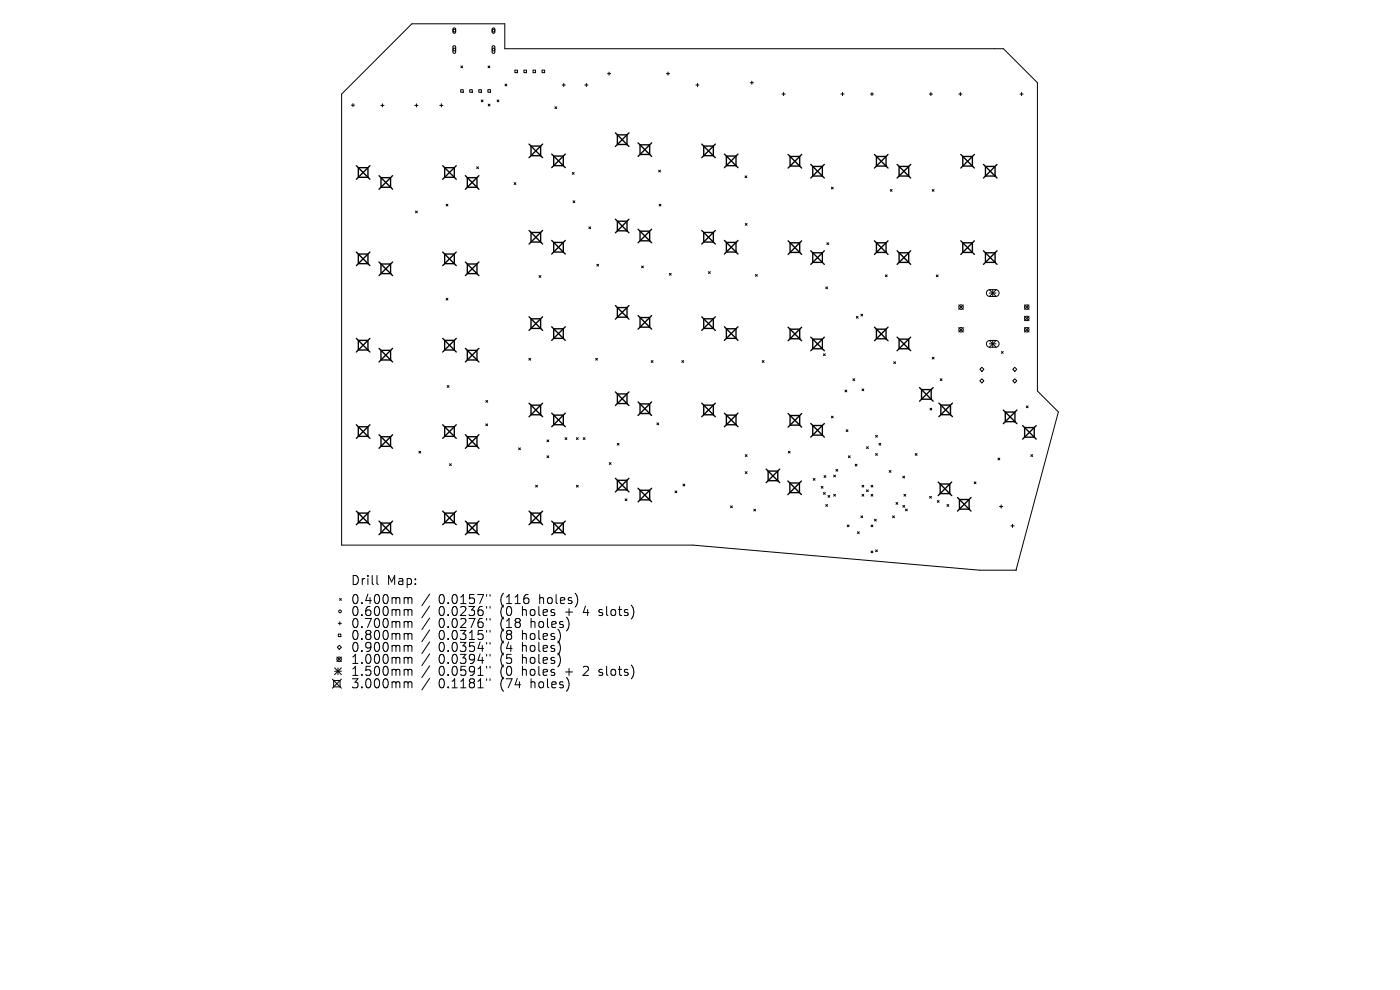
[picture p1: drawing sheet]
<svg xmlns="http://www.w3.org/2000/svg" width="297mm" height="210mm" viewBox="0 0 297 210" stroke-linecap="round" stroke-linejoin="round" font-family="sans-serif">
<defs><g id="words">
<g font-size="2.7">
<text x="74.3" y="124.4">Drill</text>
<text x="82.1" y="124.4">Map:</text>
<text x="74.3" y="128.4">0.400mm</text>
<text x="74.3" y="130.9">0.600mm</text>
<text x="93" y="128.4">0.0157&quot;</text>
<text x="93" y="130.9">0.0236&quot;</text>
<text x="106.2" y="128.4">(116</text>
<text x="106.2" y="130.9">(0</text>
<text x="111" y="130.9">holes</text>
<text x="114.7" y="128.4">holes)</text>
<text x="120.4" y="130.9">+</text>
<text x="124.4" y="130.9">4</text>
<text x="127.9" y="130.9">slots)</text>
<text x="74.3" y="133.5">0.700mm</text>
<text x="74.3" y="136">0.800mm</text>
<text x="93" y="133.5">0.0276&quot;</text>
<text x="93" y="136">0.0315&quot;</text>
<text x="106.2" y="133.5">(18</text>
<text x="106.2" y="136">(8</text>
<text x="111" y="136">holes)</text>
<text x="112.8" y="133.5">holes)</text>
<text x="74.3" y="138.6">0.900mm</text>
<text x="74.3" y="141.1">1.000mm</text>
<text x="74.3" y="143.6">1.500mm</text>
<text x="93" y="138.6">0.0354&quot;</text>
<text x="93" y="141.1">0.0394&quot;</text>
<text x="93" y="143.6">0.0591&quot;</text>
<text x="106.2" y="138.6">(4</text>
<text x="106.2" y="141.1">(5</text>
<text x="106.2" y="143.6">(0</text>
<text x="111" y="138.6">holes)</text>
<text x="111" y="141.1">holes)</text>
<text x="111" y="143.6">holes</text>
<text x="120.4" y="143.6">+</text>
<text x="124.4" y="143.6">2</text>
<text x="127.9" y="143.6">slots)</text>
<text x="74.3" y="146.3">3.000mm</text>
<text x="93" y="146.3">0.1181&quot;</text>
<text x="106.2" y="146.3">(74</text>
<text x="112.8" y="146.3">holes)</text>
</g>
</g></defs>
<g fill="none" stroke="#000" stroke-width=".21">
<path d="M87.4 5h19.7v5.3h105.8l7.2 7.2v65.4l4.4 4.5-8.9 33.6h-7.8l-60.8-5.4h-74.5v-95.6zM96.2 9.8l.3-.1 .2 .2v1.2l-.3 .2-.3-.2zM96.2 6l.3-.1 .2 .2v.7l-.2 .3-.4-.2zM97.7 19h.6v.6h-.6zM97.8 14l.3 .4M98.1 14l-.3 .4M99.6 19h.6v.6h-.6zM101.6 19h.5v.6h-.5zM103.5 19h.5v.6h-.5zM103.5 14l.4 .4M103.9 14l-.4 .4M104.5 9.8l.3-.1 .2 .2v1.2l-.3 .2-.3-.2z"/>
<path d="M104.5 6l.3-.1 .2 .2v.7l-.2 .3-.4-.2zM107.1 17.8l.4 .4M107.5 17.8l-.4 .4M109.2 14.9h.6v.5h-.6zM111.1 14.9h.6v.5h-.6zM113.1 14.9h.5v.5h-.5zM115 14.9h.5v.5h-.5zM119.3 18h.6M119.6 17.7v.7M124.1 18h.6M124.4 17.7v.7M128.9 15.6h.6"/>
<path d="M129.2 15.3v.7M141.4 15.6h.6M141.7 15.3v.7M147.6 18h.7M148 17.7v.7M159.2 17.5h.6M159.5 17.2v.7M165.9 20h.7M166.2 19.6v.7M178.4 20h.7M178.7 19.6v.7M184.6 20h.7"/>
<path d="M185 19.6v.7M197.1 20h.7M197.5 19.6v.7M203.4 20h.7M203.7 19.6v.7M216.4 20h.7M216.7 19.6v.7M74.5 22.3h.7M74.9 22v.6M80.8 22.4h.7M81.1 22v.7M88 22.4h.7"/>
<path d="M88.3 22v.7M93.3 22.4h.7M93.6 22v.7M101.1 35.4l.4 .4M101.5 35.4l-.4 .4M102.1 21.2l.4 .4M102.5 21.2l-.4 .4M103.6 22.1l.4 .4M104 22.1l-.4 .4M105.5 21.2l.3 .4M105.8 21.2l-.3 .4M109.1 38.8l.3 .3"/>
<path d="M109.4 38.8l-.3 .3M117.7 22.6l.4 .4M118.1 22.6l-.4 .4M121.4 36.6l.4 .4M121.8 36.6l-.4 .4M139.7 36.1l.4 .4M140.1 36.1l-.4 .4M158 37.3l.4 .4M158.4 37.3l-.4 .4M176.4 39.7l.4 .4M176.8 39.7l-.4 .4M88.1 44.8l.4 .3"/>
<path d="M88.5 44.8l-.4 .3M94.6 43.3l.4 .4M95 43.3l-.4 .4M114.4 58.5l.3 .4M114.7 58.5l-.3 .4M121.6 42.6l.3 .4M121.9 42.6l-.3 .4M124.9 48.1l.4 .4M125.3 48.1l-.4 .4M126.6 56.1l.4 .3M127 56.1l-.4 .3M136.1 56.4l.4 .4"/>
<path d="M136.5 56.4l-.4 .4M139.8 43.3l.4 .4M140.2 43.3l-.4 .4M142 58l.4 .4M142.4 58l-.4 .4M150.3 57.6l.4 .4M150.7 57.6l-.4 .4M158.1 47.4l.4 .4M158.5 47.4l-.4 .4M160.3 58.2l.4 .4M160.7 58.2l-.4 .4M175.4 51.5l.4 .4"/>
<path d="M175.8 51.5l-.4 .4M187.8 58.3l.4 .4M188.2 58.3l-.4 .4M188.9 40.2l.4 .4M189.3 40.2l-.4 .4M197.8 40.2l.4 .4M198.2 40.2l-.4 .4M198.6 58.3l.4 .4M199 58.3l-.4 .4M94.6 63.3l.4 .4M95 63.3l-.4 .4M112.2 76l.4 .4"/>
<path d="M112.6 76l-.4 .4M126.4 76l.4 .4M126.8 76l-.4 .4M138.2 76.5l.3 .4M138.5 76.5l-.3 .4M144.6 76.5l.4 .4M145 76.5l-.4 .4M161.7 76.5l.4 .4M162.1 76.5l-.4 .4M174.7 75.1l.4 .3M175.1 75.1l-.4 .3M175.2 60.9l.4 .4"/>
<path d="M175.6 60.9l-.4 .4M181.7 67.1l.3 .4M182 67.1l-.3 .4M182.6 66.6l.4 .4M183 66.6l-.4 .4M189.6 76.7l.4 .4M190 76.7l-.4 .4M197.8 75.8l.4 .4M198.2 75.8l-.4 .4M203.4 64.7l1 .9M203.4 69.5l1 .9M204.4 64.7l-1 .9"/>
<path d="M204.4 69.5l-1 .9M208.3 77.9l.4 .4-.4 .5-.4-.5zM209.5 61.7l.4-.3h1.3a.72 .72 0 0 1 .8 .8 .72 .72 0 0 1-.8 .7h-1.2a.72 .72 0 0 1-.7-.5 .72 .72 0 0 1 .2-.7zM209.5 72.4l.4-.2h1.3a.72 .72 0 0 1 .8 .7 .72 .72 0 0 1-.8 .8h-1.2a.72 .72 0 0 1-.7-.5 .72 .72 0 0 1 .2-.8zM209.9 61.4l1.4 1.5M209.9 62.2h1.4M209.9 72.2l1.4 1.5M209.9 72.9h1.4M210.6 61.4v1.5M210.6 72.2v1.5M211.3 61.4l-1.4 1.5M211.3 72.2l-1.4 1.5"/>
<path d="M212.4 74.6l.4 .4M212.8 74.6l-.4 .4M214.8 78.3l.5-.4 .4 .4-.4 .5zM217.3 64.7l1 .9M217.3 67.1l1 .9M217.3 69.5l1 .9M218.3 64.7l-1 .9M218.3 67.1l-1 .9M218.3 69.5l-1 .9M88.9 95.7l.4 .4M89.3 95.7l-.4 .4M94.9 81.8l.4 .4"/>
<path d="M95.3 81.8l-.4 .4M95.4 98.4l.3 .4M95.7 98.4l-.3 .4M103.1 89.9l.3 .4M103.1 85l.4 .3M103.4 89.9l-.3 .4M103.5 85l-.4 .3M110 95l.4 .4M110.4 95l-.4 .4M116 93.3l.4 .4M116 96.7l.4 .4M116.4 93.3l-.4 .4"/>
<path d="M116.4 96.7l-.4 .4M119.9 92.8l.4 .4M120.3 92.8l-.4 .4M122.3 92.8l.4 .4M122.7 92.8l-.4 .4M123.7 92.8l.4 .4M124.1 92.8l-.4 .4M129.3 98.1l.3 .4M129.6 98.1l-.3 .4M130.9 94l.4 .4M131.3 94l-.4 .4M139.4 89.7l.3 .4"/>
<path d="M139.7 89.7l-.3 .4M158.1 96.4l.4 .4M158.5 96.4l-.4 .4M167.2 95.7l.4 .4M167.6 95.7l-.4 .4M176.4 88.3l.4 .4M176.8 88.3l-.4 .4M177.3 99.6l.4 .4M177.7 99.6l-.4 .4M179.3 82.7l.3 .4M179.5 91.2l.4 .3M179.6 82.7l-.3 .4"/>
<path d="M179.9 91.2l-.4 .3M180 96.7l.4 .4M180.4 96.7l-.4 .4M180.9 80.3l.4 .4M181.3 80.3l-.4 .4M181.4 98.5l.4 .4M181.8 98.5l-.4 .4M182.9 82.5l.4 .4M183.3 82.5l-.4 .4M183.8 94.8l.4 .4M184.2 94.8l-.4 .4M185.8 92.4l.3 .3"/>
<path d="M185.8 96.2l.3 .4M186.1 92.4l-.3 .3M186.1 96.2l-.3 .4M186.5 94l.4 .4M186.9 94l-.4 .4M188.6 99.8l.4 .4M189 99.8l-.4 .4M194.2 96.2l.4 .4M194.6 96.2l-.4 .4M197.3 86.6l.4 .4M197.7 86.6l-.4 .4M199.5 80.3l.3 .4"/>
<path d="M199.8 80.3l-.3 .4M208.3 80.4l.4 .4-.4 .4-.4-.4zM211.7 97.2l.4 .4M212.1 97.2l-.4 .4M215.3 80.4l.4 .4-.4 .4-.5-.4zM217.7 86.1l.4 .4M218.1 86.1l-.4 .4M218.7 96.4l.4 .4M219.1 96.4l-.4 .4M113.6 102.9l.4 .4M114 102.9l-.4 .4M122.3 102.9l.4 .4"/>
<path d="M122.7 102.9l-.4 .4M132.6 105.8l.4 .4M133 105.8l-.4 .4M143.2 104.1l.4 .4M143.6 104.1l-.4 .4M144.9 102.7l.4 .4M145.3 102.7l-.4 .4M155 107.3l.4 .4M155.4 107.3l-.4 .4M158.1 100.1l.4 .3M158.5 100.1l-.4 .3M159.9 108l.4 .4"/>
<path d="M160.3 108l-.4 .4M172.5 101.5l.4 .4M172.9 101.5l-.4 .4M174.2 103.2l.4 .4M174.6 103.2l-.4 .4M174.7 104.5l.4 .4M174.8 100.9l.4 .4M175.1 104.5l-.4 .4M175.2 107l.4 .4M175.2 100.9l-.4 .4M175.6 107l-.4 .4M175.7 105.1l.3 .4"/>
<path d="M176 105.1l-.3 .4M176.9 100.8l.3 .4M176.9 104.9l.3 .3M177.2 100.8l-.3 .4M177.2 104.9l-.3 .3M179.7 111.4l.4 .3M180.1 111.4l-.4 .3M181.9 112.8l.4 .4M182.3 112.8l-.4 .4M182.6 109.4l.4 .4M182.9 102.9l.4 .4M182.9 104.9l.4 .3"/>
<path d="M183 109.4l-.4 .4M183.3 102.9l-.4 .4M183.3 104.9l-.4 .3M183.8 103.9l.4 .4M184.2 103.9l-.4 .4M184.8 104.9l.4 .3M184.8 102.9l.4 .4M184.8 111.4l.4 .3M184.8 116.9l.4 .4M185.2 102.9l-.4 .4M185.2 104.9l-.4 .3M185.2 111.4l-.4 .3"/>
<path d="M185.2 116.9l-.4 .4M185.5 110.2l.4 .3M185.8 116.6l.3 .4M185.9 110.2l-.4 .3M186.1 116.6l-.3 .4M189.4 109.4l.3 .4M189.7 109.4l-.3 .4M190.1 106.6l.4 .4M190.5 106.6l-.4 .4M191.5 101l.4 .4M191.5 107.2l.4 .4M191.8 104.9l.3 .3"/>
<path d="M191.9 101l-.4 .4M191.9 107.2l-.4 .4M192.1 108l.4 .4M192.1 104.9l-.3 .3M192.5 108l-.4 .4M197.2 105.3l.4 .4M197.6 105.3l-.4 .4M198.8 106.2l.4 .4M199.2 106.2l-.4 .4M200.9 107l.4 .4M201.3 107l-.4 .4M206.7 102.2l.4 .4"/>
<path d="M207.1 102.2l-.4 .4M212.1 107.5h.6M212.4 107.1v.7M214.5 111.5h.6M214.8 111.2v.7M71.5 139.4l.9 .9M71.6 137.3l.4-.4 .4 .4-.4 .4zM71.8 132.2h.6M71.8 134.5h.5v.5h-.5zM72 127l.4 .4M72.1 131.9v.7M72.4 127l-.4 .4"/>
<path d="M72.4 139.4l-.9 .9M80 122.1v1.6l.2 .3M86 126.8h.3l.3 .2M86 129.3h.3l.3 .3M86 131.8l.5 .1 .1 .2M86 134.4l.5 .1 .1 .1M86 136.9h.3l.3 .3M86 139.4h.3l.3 .3M86.6 127l.2-.2h.5l.1 1.2M86.6 127v1M86.6 129.6v1M86.6 132.1v1"/>
<path d="M86.6 134.6v1.1M86.6 137.2v1M86.6 139.7v1M86.6 129.6l.2-.3 .5 .1 .1 1.2M86.6 132.1l.2-.3 .5 .1 .1 1.2M86.6 134.6l.2-.2 .5 .1 .1 1.2M86.6 137.2l.2-.3 .5 .1 .1 1.2M86.6 139.7l.2-.3 .5 .1 .1 1.2M91.1 126l-1.6 2.5M91.1 128.6l-1.6 2.4M91.1 131.1l-1.6 2.5M91.1 133.6l-1.6 2.5"/>
<path d="M91.1 136.2l-1.6 2.5M91.1 138.7l-1.6 2.5M103.2 126.1v.4M103.2 128.7v.3M103.2 131.2v.4M103.2 133.7v.4M103.2 136.3v.3M103.2 138.8v.4M104 126.1v.4M104 128.7v.3M104 131.2v.4M104 133.7v.4"/>
<path d="M104 136.3v.3M104 138.8v.4M127 130.5l.2 .1M127.1 129.4v.4M70.5 144.1l1.9 1.9M70.8 144.3h1.3v1.4h-1.3zM71 141.7l1.4 1.4M71 142.4h1.4M71.7 141.7v1.4M72.4 141.7l-1.4 1.4M72.4 144.1l-1.9 1.9M86 142h.3l.3 .3"/>
<path d="M86 144.6h.3l.3 .3M86.6 142.3v1M86.6 144.9v1M86.6 142.3l.2-.3 .5 .1 .1 1.2M86.6 144.9l.2-.3 .5 .1 .1 1.2M91.1 141.3l-1.6 2.4M91.1 143.9l-1.6 2.5M103.2 141.3v.4M103.2 144v.3M104 141.3v.4M104 144v.3M127 143.2l.2 .1"/>
<path d="M127.1 142.1v.4"/>
<circle cx="96.4" cy="10.5" r=".29"/>
<circle cx="96.4" cy="6.5" r=".29"/>
<circle cx="104.7" cy="10.5" r=".29"/>
<circle cx="104.7" cy="6.5" r=".29"/>
<circle cx="203.9" cy="65.1" r=".48"/>
<circle cx="203.9" cy="70" r=".48"/>
<circle cx="217.8" cy="70" r=".48"/>
<circle cx="217.8" cy="67.6" r=".48"/>
<circle cx="217.8" cy="65.1" r=".48"/>
<circle cx="71.9" cy="139.9" r=".48"/>
<circle cx="72.1" cy="129.7" r=".29"/>
</g>
<g fill="none" stroke="#000" stroke-width=".29">
<path d="M75.6 35.1l2.9 2.9M76 35.6h2.1v2h-2.1zM78.5 35.1l-2.9 2.9M80.4 37.3l2.9 2.8M80.8 37.7h2.1v2h-2.1zM83.3 37.3l-2.9 2.8M93.9 35.1l2.9 2.9M94.3 35.6h2.1v2h-2.1zM96.8 35.1l-2.9 2.9M98.7 37.3l2.9 2.8M99.1 37.7h2.1v2h-2.1zM101.6 37.3l-2.9 2.8"/>
<path d="M112.2 30.6l2.9 2.9M112.7 31h2v2h-2zM115.1 30.6l-2.9 2.9M117 32.7l2.9 2.9M117.5 33.1h2v2h-2zM119.9 32.7l-2.9 2.9M130.6 28.2l2.8 2.9M131 28.6h2v2h-2zM133.4 28.2l-2.8 2.9M135.4 30.3l2.8 2.9M135.8 30.7h2v2.1h-2zM138.2 30.3l-2.8 2.9"/>
<path d="M148.9 30.6l2.9 2.9M149.3 31h2v2h-2zM151.8 30.6l-2.9 2.9M153.7 32.7l2.9 2.9M154.1 33.1h2v2h-2zM156.6 32.7l-2.9 2.9M167.2 32.8l2.9 2.9M167.6 33.2h2.1v2h-2.1zM170.1 32.8l-2.9 2.9M172 34.9l2.9 2.9M172.4 35.3h2.1v2h-2.1zM174.9 34.9l-2.9 2.9"/>
<path d="M185.5 32.8l2.9 2.9M185.9 33.2h2.1v2h-2.1zM188.4 32.8l-2.9 2.9M190.3 34.9l2.9 2.9M190.7 35.3h2.1v2h-2.1zM193.2 34.9l-2.9 2.9M203.8 32.8l2.9 2.9M204.2 33.2h2.1v2h-2.1zM206.7 32.8l-2.9 2.9M208.6 34.9l2.9 2.9M209.1 35.3h2v2h-2zM211.5 34.9l-2.9 2.9"/>
<path d="M75.6 53.5l2.9 2.9M76 53.9h2.1v2h-2.1zM78.5 53.5l-2.9 2.9M80.4 55.6l2.9 2.9M80.8 56h2.1v2h-2.1zM83.3 55.6l-2.9 2.9M93.9 53.5l2.9 2.9M94.3 53.9h2.1v2h-2.1zM96.8 53.5l-2.9 2.9M98.7 55.6l2.9 2.9M99.1 56h2.1v2h-2.1zM101.6 55.6l-2.9 2.9"/>
<path d="M112.2 48.9l2.9 2.9M112.7 49.3h2v2h-2zM115.1 48.9l-2.9 2.9M117 51l2.9 2.9M117.5 51.4h2v2.1h-2zM119.9 51l-2.9 2.9M130.6 46.5l2.8 2.9M131 46.9h2v2.1h-2zM133.4 46.5l-2.8 2.9M135.4 48.6l2.8 2.9M135.8 49h2v2.1h-2zM138.2 48.6l-2.8 2.9"/>
<path d="M148.9 48.9l2.9 2.9M149.3 49.3h2v2h-2zM151.8 48.9l-2.9 2.9M153.7 51l2.9 2.9M154.1 51.4h2v2.1h-2zM156.6 51l-2.9 2.9M167.2 51.1l2.9 2.9M167.6 51.5h2.1v2h-2.1zM170.1 51.1l-2.9 2.9M172 53.2l2.9 2.9M172.4 53.6h2.1v2.1h-2.1zM174.9 53.2l-2.9 2.9"/>
<path d="M185.5 51.1l2.9 2.9M185.9 51.5h2.1v2h-2.1zM188.4 51.1l-2.9 2.9M190.3 53.2l2.9 2.9M190.7 53.6h2.1v2.1h-2.1zM193.2 53.2l-2.9 2.9M203.8 51.1l2.9 2.9M204.2 51.5h2.1v2h-2.1zM206.7 51.1l-2.9 2.9M208.6 53.2l2.9 2.9M209.1 53.6h2v2.1h-2zM211.5 53.2l-2.9 2.9"/>
<path d="M75.6 71.8l2.9 2.9M76 72.2h2.1v2h-2.1zM78.5 71.8l-2.9 2.9M80.4 73.9l2.9 2.9M80.8 74.3h2.1v2.1h-2.1zM83.3 73.9l-2.9 2.9M93.9 71.8l2.9 2.9M94.3 72.2h2.1v2h-2.1zM96.8 71.8l-2.9 2.9M98.7 73.9l2.9 2.9M99.1 74.3h2.1v2.1h-2.1zM101.6 73.9l-2.9 2.9"/>
<path d="M112.2 67.2l2.9 2.9M112.7 67.6h2v2.1h-2zM115.1 67.2l-2.9 2.9M117 69.3l2.9 2.9M117.5 69.7h2v2.1h-2zM119.9 69.3l-2.9 2.9M130.6 64.8l2.8 2.9M131 65.2h2v2.1h-2zM133.4 64.8l-2.8 2.9M135.4 66.9l2.8 2.9M135.8 67.4h2v2h-2zM138.2 66.9l-2.8 2.9"/>
<path d="M148.9 67.2l2.9 2.9M149.3 67.6h2v2.1h-2zM151.8 67.2l-2.9 2.9M153.7 69.3l2.9 2.9M154.1 69.7h2v2.1h-2zM156.6 69.3l-2.9 2.9M167.2 69.4l2.9 2.9M167.6 69.8h2.1v2.1h-2.1zM170.1 69.4l-2.9 2.9M172 71.5l2.9 2.9M172.4 71.9h2.1v2.1h-2.1zM174.9 71.5l-2.9 2.9"/>
<path d="M185.5 69.4l2.9 2.9M185.9 69.8h2.1v2.1h-2.1zM188.4 69.4l-2.9 2.9M190.3 71.5l2.9 2.9M190.7 71.9h2.1v2.1h-2.1zM193.2 71.5l-2.9 2.9M75.6 90.1l2.9 2.9M76 90.5h2.1v2.1h-2.1zM78.5 90.1l-2.9 2.9M80.4 92.2l2.9 2.9M80.8 92.6h2.1v2.1h-2.1zM83.3 92.2l-2.9 2.9"/>
<path d="M93.9 90.1l2.9 2.9M94.3 90.5h2.1v2.1h-2.1zM96.8 90.1l-2.9 2.9M98.7 92.2l2.9 2.9M99.1 92.6h2.1v2.1h-2.1zM101.6 92.2l-2.9 2.9M112.2 85.5l2.9 2.9M112.7 85.9h2v2.1h-2zM115.1 85.5l-2.9 2.9M117 87.6l2.9 2.9M117.5 88.1h2v2h-2zM119.9 87.6l-2.9 2.9"/>
<path d="M130.6 83.1l2.8 2.9M131 83.6h2v2h-2zM133.4 83.1l-2.8 2.9M135.4 85.3l2.8 2.8M135.8 85.7h2v2h-2zM138.2 85.3l-2.8 2.8M148.9 85.5l2.9 2.9M149.3 85.9h2v2.1h-2zM151.8 85.5l-2.9 2.9M153.7 87.6l2.9 2.9M154.1 88.1h2v2h-2zM156.6 87.6l-2.9 2.9"/>
<path d="M162.5 99.5l2.9 2.9M163 99.9h2v2.1h-2zM165.4 99.5l-2.9 2.9M167.2 87.7l2.9 2.9M167.6 88.1h2.1v2.1h-2.1zM170.1 87.7l-2.9 2.9M172 89.8l2.9 2.9M172.4 90.3h2.1v2h-2.1zM174.9 89.8l-2.9 2.9M195.1 82.2l2.9 2.9M195.5 82.6h2v2.1h-2zM198 82.2l-2.9 2.9"/>
<path d="M199.2 85.5l2.9 2.9M199.6 85.9h2v2.1h-2zM202.1 85.5l-2.9 2.9M212.8 87l2.9 2.9M213.3 87.4h2v2.1h-2zM215.7 87l-2.9 2.9M216.9 90.3l2.9 2.9M217.4 90.7h2v2h-2zM219.8 90.3l-2.9 2.9M75.6 108.4l2.9 2.9M76 108.8h2.1v2.1h-2.1zM78.5 108.4l-2.9 2.9"/>
<path d="M80.4 110.5l2.9 2.9M80.8 111h2.1v2h-2.1zM83.3 110.5l-2.9 2.9M93.9 108.4l2.9 2.9M94.3 108.8h2.1v2.1h-2.1zM96.8 108.4l-2.9 2.9M98.7 110.5l2.9 2.9M99.1 111h2.1v2h-2.1zM101.6 110.5l-2.9 2.9M112.2 108.4l2.9 2.9M112.7 108.8h2v2.1h-2zM115.1 108.4l-2.9 2.9"/>
<path d="M117 110.5l2.9 2.9M117.5 111h2v2h-2zM119.9 110.5l-2.9 2.9M130.6 101.5l2.8 2.8M131 101.9h2v2h-2zM133.4 101.5l-2.8 2.8M135.4 103.6l2.8 2.9M135.8 104h2v2h-2zM138.2 103.6l-2.8 2.9M167.1 102l2.9 2.9M167.6 102.5h2v2h-2zM170 102l-2.9 2.9"/>
<path d="M199 102.2l2.9 2.9M199.5 102.7h2v2h-2zM201.9 102.2l-2.9 2.9M203.1 105.5l2.9 2.9M203.5 106h2.1v2h-2.1zM206 105.5l-2.9 2.9"/>
</g>
<use href="#words"/>
</svg>
